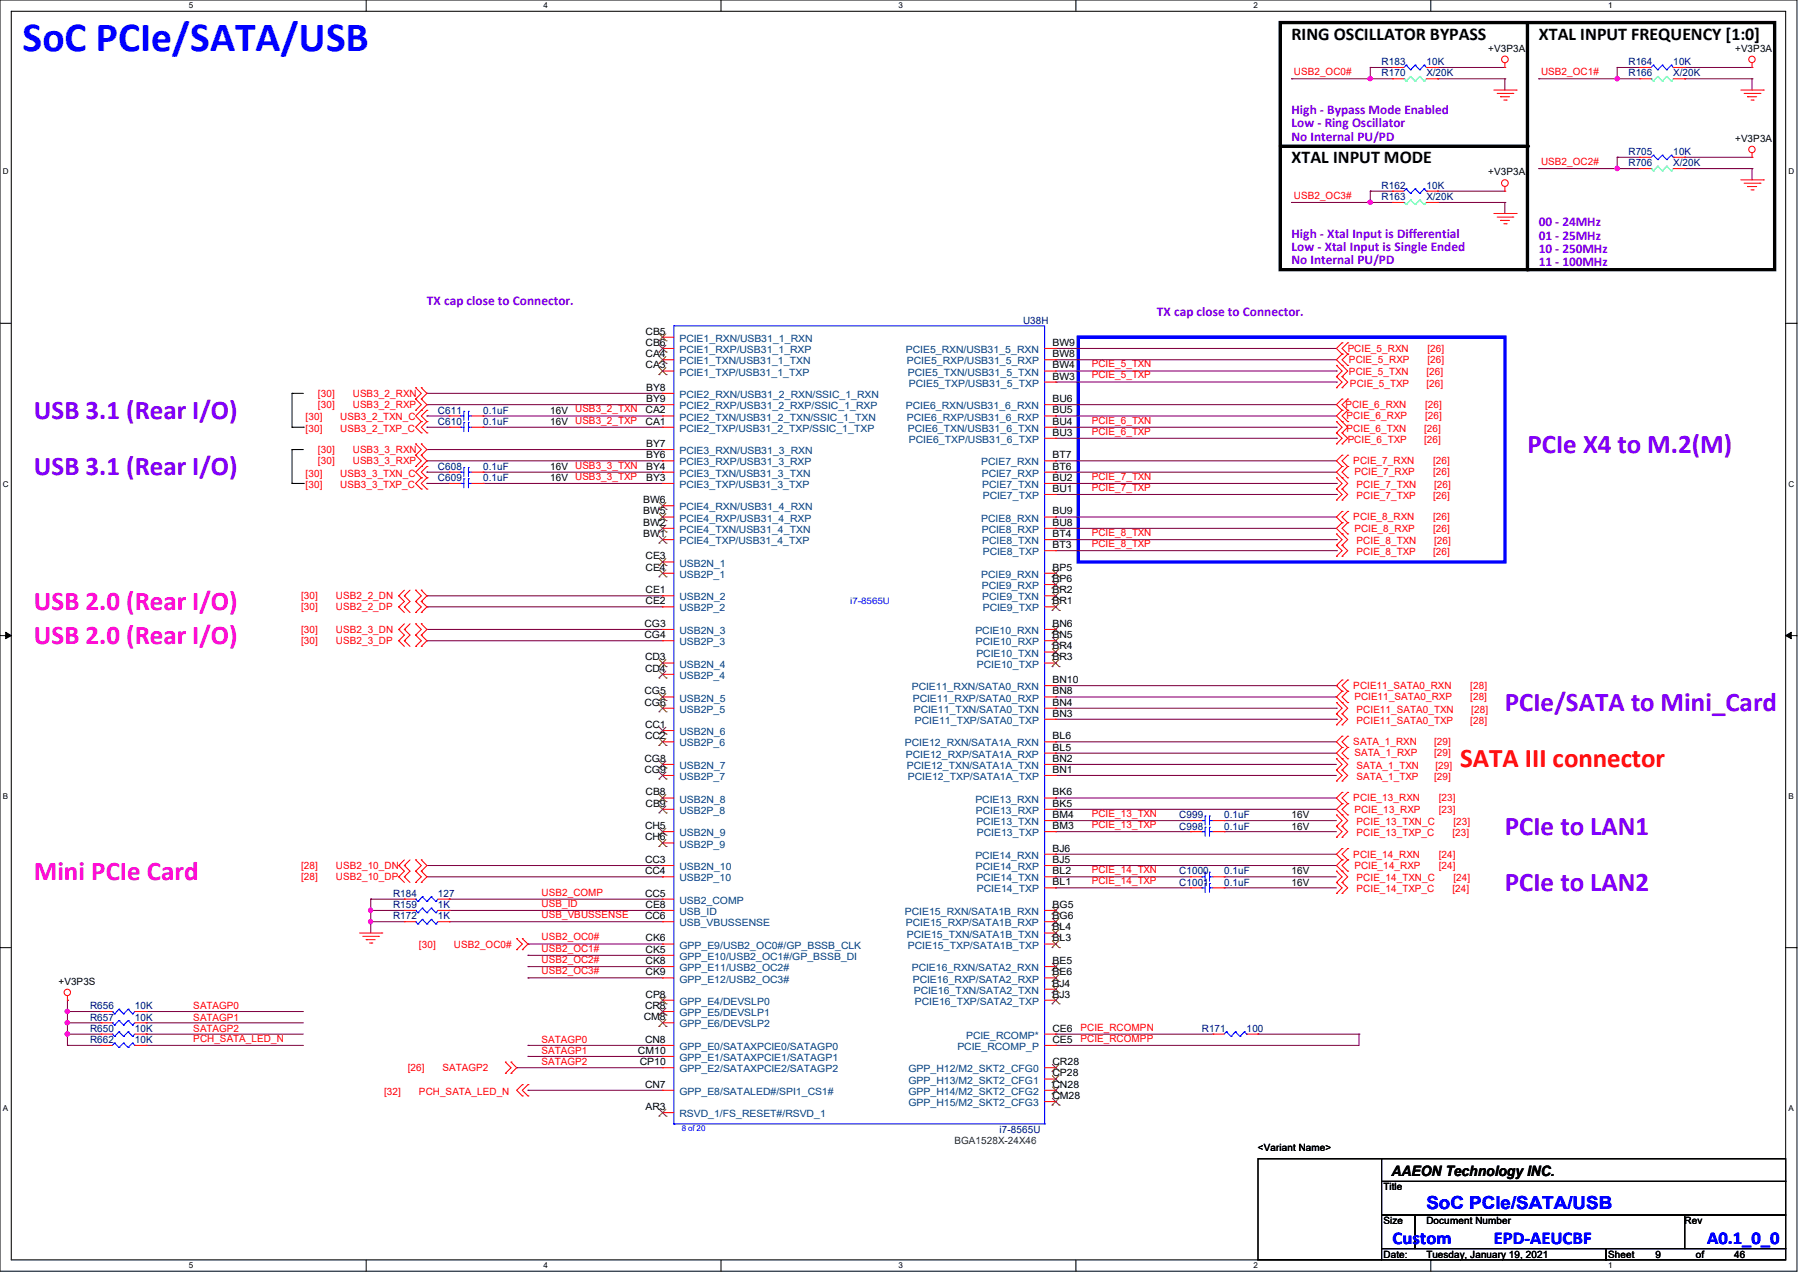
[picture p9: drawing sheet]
<svg xmlns="http://www.w3.org/2000/svg" width="297mm" height="210mm" viewBox="0 0 297 210" stroke-linecap="round" stroke-linejoin="round" font-family="sans-serif">
<defs><g id="words">
<text font-size="6.9" fill="#00f" x="3.7" y="8.4">SoC PCIe/SATA/USB</text>
<g font-size="4.4" fill="#8000ff">
<text x="5.6" y="69.1">USB 3.1 (Rear I/O)</text>
<text x="252.2" y="74.7">PCIe X4 to M.2(M)</text>
<text x="5.6" y="78.4">USB 3.1 (Rear I/O)</text>
<text x="248.5" y="117.3">PCIe/SATA to Mini_Card</text>
<text x="248.5" y="137.8">PCIe to LAN1</text>
<text x="248.5" y="147">PCIe to LAN2</text>
</g>
<g font-size="4.4" fill="#f0f">
<text x="5.6" y="100.7">USB 2.0 (Rear I/O)</text>
<text x="5.6" y="106.2">USB 2.0 (Rear I/O)</text>
<text x="5.6" y="145.2">Mini PCIe Card</text>
</g>
<text font-size="4.4" fill="#f00" x="241" y="126.6">SATA III connector</text>
<g font-size="3">
<text x="213.2" y="6.6">RING OSCILLATOR BYPASS</text>
<text x="254" y="6.6">XTAL INPUT FREQUENCY [1:0]</text>
<text x="213.2" y="27">XTAL INPUT MODE</text>
</g>
<g font-size="3" fill="#00f">
<text x="235.5" y="199.5">SoC PCIe/SATA/USB</text>
<text x="229.9" y="205.1">Custom</text>
<text x="246.6" y="205.1">EPD-AEUCBF</text>
<text x="281.9" y="205.1">A0.1_0_0</text>
</g>
<text font-size="2.4" x="229.7" y="193.9">AAEON Technology INC.</text>
<g font-size="2.2" fill="#8000ff">
<text x="213.2" y="18.8">High - Bypass Mode Enabled</text>
<text x="213.2" y="21">Low - Ring Oscillator</text>
<text x="213.2" y="23.2">No Internal PU/PD</text>
<text x="213.2" y="39.2">High - Xtal Input is Differential</text>
<text x="213.2" y="41.4">Low - Xtal Input is Single Ended</text>
<text x="254" y="37.3">00 - 24MHz</text>
<text x="254" y="39.5">01 - 25MHz</text>
<text x="254" y="41.7">10 - 250MHz</text>
<text x="213.2" y="43.6">No Internal PU/PD</text>
<text x="254" y="43.9">11 - 100MHz</text>
<text x="70.5" y="50.3">TX cap close to Connector.</text>
<text x="191" y="52.2">TX cap close to Connector.</text>
</g>
<g font-size="1.7" fill="#000080">
<text x="228.1" y="10.8">R183</text>
<text x="235.5" y="10.8">10K</text>
<text x="268.9" y="10.8">R164</text>
<text x="276.3" y="10.8">10K</text>
<text x="228.1" y="12.6">R170</text>
<text x="235.5" y="12.6">X/20K</text>
<text x="268.9" y="12.6">R166</text>
<text x="276.3" y="12.6">X/20K</text>
<text x="268.9" y="25.6">R705</text>
<text x="268.9" y="27.4">R706</text>
<text x="276.3" y="25.6">10K</text>
<text x="276.3" y="27.4">X/20K</text>
<text x="228.1" y="33">R163</text>
<text x="228.1" y="31.2">R162</text>
<text x="235.5" y="33">X/20K</text>
<text x="235.5" y="31.2">10K</text>
<text x="168.9" y="53.4">U38H</text>
<text x="72.3" y="68.2">C611</text>
<text x="72.3" y="70.1">C610</text>
<text x="79.8" y="68.2">0.1uF</text>
<text x="79.8" y="70.1">0.1uF</text>
<text x="72.3" y="77.5">C608</text>
<text x="79.8" y="77.5">0.1uF</text>
<text x="72.3" y="79.4">C609</text>
<text x="79.8" y="79.4">0.1uF</text>
<text x="194.7" y="136.9">C998</text>
<text x="194.7" y="135">C999</text>
<text x="202.1" y="136.9">0.1uF</text>
<text x="202.1" y="135">0.1uF</text>
<text x="64.9" y="148">R184</text>
<text x="64.9" y="149.8">R159</text>
<text x="72.3" y="148">127</text>
<text x="72.3" y="149.8">1K</text>
<text x="194.7" y="146.1">C1001</text>
<text x="194.7" y="144.3">C1000</text>
<text x="202.1" y="146.1">0.1uF</text>
<text x="202.1" y="144.3">0.1uF</text>
<text x="64.9" y="151.7">R172</text>
<text x="72.3" y="151.7">1K</text>
<text x="14.9" y="166.5">R656</text>
<text x="22.3" y="166.5">10K</text>
<text x="14.9" y="172.1">R662</text>
<text x="14.9" y="168.4">R657</text>
<text x="14.9" y="170.2">R650</text>
<text x="22.3" y="172.1">10K</text>
<text x="22.3" y="168.4">10K</text>
<text x="22.3" y="170.2">10K</text>
<text x="198.4" y="170.2">R171</text>
<text x="205.8" y="170.2">100</text>
<text x="165" y="186.9">i7-8565U</text>
</g>
<g font-size="1.7">
<text x="245.7" y="8.6">+V3P3A</text>
<text x="286.5" y="8.6">+V3P3A</text>
<text x="286.5" y="23.4">+V3P3A</text>
<text x="245.7" y="28.9">+V3P3A</text>
<text x="106.6" y="57.1">CB6</text>
<text x="106.6" y="55.2">CB5</text>
<text x="106.6" y="58.9">CA4</text>
<text x="173.8" y="58.9">BW8</text>
<text x="173.8" y="57.1">BW9</text>
<text x="106.6" y="60.8">CA3</text>
<text x="106.7" y="64.5">BY8</text>
<text x="173.8" y="62.6">BW3</text>
<text x="173.8" y="60.8">BW4</text>
<text x="90.8" y="68.2">16V</text>
<text x="90.8" y="70.1">16V</text>
<text x="106.6" y="70.1">CA1</text>
<text x="106.6" y="68.2">CA2</text>
<text x="106.7" y="66.3">BY9</text>
<text x="173.8" y="68.2">BU5</text>
<text x="173.8" y="71.9">BU3</text>
<text x="173.8" y="66.3">BU6</text>
<text x="173.8" y="70.1">BU4</text>
<text x="90.8" y="77.5">16V</text>
<text x="106.7" y="73.7">BY7</text>
<text x="106.7" y="77.5">BY4</text>
<text x="106.7" y="75.6">BY6</text>
<text x="173.8" y="75.6">BT7</text>
<text x="173.8" y="77.5">BT6</text>
<text x="90.8" y="79.4">16V</text>
<text x="106.2" y="83">BW6</text>
<text x="106.7" y="79.3">BY3</text>
<text x="173.8" y="79.3">BU2</text>
<text x="173.8" y="81.2">BU1</text>
<text x="106.2" y="84.9">BW5</text>
<text x="106.2" y="88.6">BW1</text>
<text x="106.2" y="86.7">BW2</text>
<text x="173.8" y="84.9">BU9</text>
<text x="173.8" y="86.7">BU8</text>
<text x="173.8" y="88.6">BT4</text>
<text x="106.6" y="92.3">CE3</text>
<text x="106.6" y="94.1">CE4</text>
<text x="173.8" y="94.1">BP5</text>
<text x="173.8" y="90.4">BT3</text>
<text x="106.6" y="97.9">CE1</text>
<text x="106.6" y="99.7">CE2</text>
<text x="173.8" y="97.9">BR2</text>
<text x="173.8" y="96">BP6</text>
<text x="173.8" y="99.7">BR1</text>
<text x="106.4" y="103.4">CG3</text>
<text x="106.4" y="105.3">CG4</text>
<text x="173.8" y="103.4">BN6</text>
<text x="173.8" y="107.1">BR4</text>
<text x="173.8" y="105.3">BN5</text>
<text x="106.5" y="109">CD3</text>
<text x="106.5" y="110.8">CD4</text>
<text x="173.8" y="109">BR3</text>
<text x="173.8" y="112.7">BN10</text>
<text x="106.4" y="114.6">CG5</text>
<text x="106.4" y="116.4">CG6</text>
<text x="173.8" y="114.6">BN8</text>
<text x="173.8" y="116.4">BN4</text>
<text x="173.8" y="118.2">BN3</text>
<text x="106.4" y="125.7">CG8</text>
<text x="106.5" y="120.1">CC1</text>
<text x="106.5" y="122">CC2</text>
<text x="173.8" y="122">BL6</text>
<text x="173.8" y="125.7">BN2</text>
<text x="173.8" y="123.8">BL5</text>
<text x="106.4" y="127.5">CG9</text>
<text x="106.6" y="131.2">CB8</text>
<text x="173.8" y="131.2">BK6</text>
<text x="173.8" y="127.5">BN1</text>
<text x="106.5" y="136.8">CH5</text>
<text x="106.6" y="133.1">CB9</text>
<text x="173.8" y="135">BM4</text>
<text x="173.8" y="133.1">BK5</text>
<text x="173.8" y="136.8">BM3</text>
<text x="213.2" y="136.9">16V</text>
<text x="213.2" y="135">16V</text>
<text x="106.5" y="142.4">CC3</text>
<text x="106.5" y="138.6">CH6</text>
<text x="173.8" y="140.5">BJ6</text>
<text x="173.8" y="142.4">BJ5</text>
<text x="106.5" y="147.9">CC5</text>
<text x="106.5" y="144.2">CC4</text>
<text x="106.6" y="149.8">CE8</text>
<text x="173.8" y="144.2">BL2</text>
<text x="173.8" y="149.8">BG5</text>
<text x="173.8" y="146">BL1</text>
<text x="213.2" y="146.1">16V</text>
<text x="213.2" y="144.3">16V</text>
<text x="106.5" y="151.6">CC6</text>
<text x="106.6" y="155.3">CK6</text>
<text x="173.8" y="151.6">BG6</text>
<text x="173.8" y="155.3">BL3</text>
<text x="173.8" y="153.5">BL4</text>
<text x="106.6" y="157.2">CK5</text>
<text x="106.6" y="160.9">CK9</text>
<text x="106.6" y="159">CK8</text>
<text x="173.8" y="159">BE5</text>
<text x="173.8" y="160.9">BE6</text>
<text x="9.7" y="162.4">+V3P3S</text>
<text x="106.5" y="166.5">CR8</text>
<text x="106.6" y="164.6">CP8</text>
<text x="173.8" y="164.6">BJ3</text>
<text x="173.8" y="162.8">BJ4</text>
<text x="105.3" y="173.9">CM10</text>
<text x="106.3" y="168.3">CM8</text>
<text x="106.5" y="172">CN8</text>
<text x="173.8" y="170.2">CE6</text>
<text x="173.8" y="172">CE5</text>
<text x="105.6" y="175.7">CP10</text>
<text x="106.5" y="179.5">CN7</text>
<text x="173.8" y="177.6">CP28</text>
<text x="173.8" y="179.5">CN28</text>
<text x="173.8" y="175.7">CR28</text>
<text x="106.6" y="183.1">AR3</text>
<text x="173.8" y="181.3">CM28</text>
<text x="207.7" y="189.9">&lt;Variant Name&gt;</text>
<text x="228.4" y="196.4">Title</text>
<text x="228.4" y="201.9">Size</text>
<text x="235.5" y="201.9">Document Number</text>
<text x="278.1" y="201.9">Rev</text>
<text x="228.4" y="207.5">Date:</text>
<text x="235.5" y="207.5">Tuesday, January 19, 2021</text>
<text x="265.5" y="207.5">Sheet</text>
<text x="273.3" y="207.5">9</text>
<text x="280" y="207.5">of</text>
<text x="286.3" y="207.5">46</text>
</g>
<g font-size="1.7" fill="#f00">
<text x="213.6" y="12.4">USB2_OC0#</text>
<text x="254.4" y="12.4">USB2_OC1#</text>
<text x="254.4" y="27.2">USB2_OC2#</text>
<text x="213.6" y="32.8">USB2_OC3#</text>
<text x="222.5" y="58">PCIE_5_RXN</text>
<text x="222.7" y="59.9">PCIE_5_RXP</text>
<text x="235.7" y="58">[26]</text>
<text x="235.7" y="59.9">[26]</text>
<text x="52.5" y="65.4">[30]</text>
<text x="58.3" y="65.4">USB3_2_RXN</text>
<text x="180.3" y="60.6">PCIE_5_TXN</text>
<text x="180.3" y="62.4">PCIE_5_TXP</text>
<text x="222.7" y="61.9">PCIE_5_TXN</text>
<text x="222.9" y="63.8">PCIE_5_TXP</text>
<text x="235.5" y="61.9">[26]</text>
<text x="235.5" y="63.8">[26]</text>
<text x="50.5" y="71.2">[30]</text>
<text x="50.5" y="69.3">[30]</text>
<text x="52.5" y="67.3">[30]</text>
<text x="56.2" y="71.2">USB3_2_TXP_C</text>
<text x="56.2" y="69.3">USB3_2_TXN_C</text>
<text x="58.3" y="67.3">USB3_2_RXP</text>
<text x="95" y="68">USB3_2_TXN</text>
<text x="95" y="69.9">USB3_2_TXP</text>
<text x="180.3" y="69.9">PCIE_6_TXN</text>
<text x="180.3" y="71.7">PCIE_6_TXP</text>
<text x="222.1" y="67.3">PCIE_6_RXN</text>
<text x="222.3" y="71.2">PCIE_6_TXN</text>
<text x="222.3" y="69.2">PCIE_6_RXP</text>
<text x="235.1" y="71.2">[26]</text>
<text x="235.3" y="67.3">[26]</text>
<text x="235.3" y="69.2">[26]</text>
<text x="52.5" y="74.7">[30]</text>
<text x="52.5" y="76.6">[30]</text>
<text x="58.3" y="74.7">USB3_3_RXN</text>
<text x="58.3" y="76.6">USB3_3_RXP</text>
<text x="95" y="77.3">USB3_3_TXN</text>
<text x="222.5" y="73.1">PCIE_6_TXP</text>
<text x="223.4" y="76.6">PCIE_7_RXN</text>
<text x="235.1" y="73.1">[26]</text>
<text x="236.6" y="76.6">[26]</text>
<text x="50.5" y="78.6">[30]</text>
<text x="50.5" y="80.5">[30]</text>
<text x="56.2" y="78.6">USB3_3_TXN_C</text>
<text x="56.2" y="80.5">USB3_3_TXP_C</text>
<text x="95" y="79.2">USB3_3_TXP</text>
<text x="180.3" y="79.2">PCIE_7_TXN</text>
<text x="180.3" y="81">PCIE_7_TXP</text>
<text x="223.6" y="78.4">PCIE_7_RXP</text>
<text x="224" y="82.3">PCIE_7_TXP</text>
<text x="224" y="80.5">PCIE_7_TXN</text>
<text x="236.6" y="78.4">[26]</text>
<text x="236.6" y="82.3">[26]</text>
<text x="236.8" y="80.5">[26]</text>
<text x="180.3" y="88.4">PCIE_8_TXN</text>
<text x="223.4" y="85.9">PCIE_8_RXN</text>
<text x="223.6" y="87.7">PCIE_8_RXP</text>
<text x="224" y="89.7">PCIE_8_TXN</text>
<text x="236.6" y="87.7">[26]</text>
<text x="236.6" y="85.9">[26]</text>
<text x="236.8" y="89.7">[26]</text>
<text x="180.3" y="90.3">PCIE_8_TXP</text>
<text x="224" y="91.6">PCIE_8_TXP</text>
<text x="236.6" y="91.6">[26]</text>
<text x="49.7" y="98.8">[30]</text>
<text x="49.7" y="100.7">[30]</text>
<text x="55.5" y="98.8">USB2_2_DN</text>
<text x="55.5" y="100.7">USB2_2_DP</text>
<text x="49.7" y="104.4">[30]</text>
<text x="49.7" y="106.3">[30]</text>
<text x="55.5" y="104.4">USB2_3_DN</text>
<text x="55.5" y="106.3">USB2_3_DP</text>
<text x="223.4" y="113.7">PCIE11_SATA0_RXN</text>
<text x="242.7" y="113.7">[28]</text>
<text x="223.6" y="115.5">PCIE11_SATA0_RXP</text>
<text x="224" y="119.4">PCIE11_SATA0_TXP</text>
<text x="224" y="117.6">PCIE11_SATA0_TXN</text>
<text x="242.7" y="119.4">[28]</text>
<text x="242.7" y="115.5">[28]</text>
<text x="242.9" y="117.6">[28]</text>
<text x="223.4" y="122.9">SATA_1_RXN</text>
<text x="223.6" y="124.8">SATA_1_RXP</text>
<text x="236.8" y="122.9">[29]</text>
<text x="236.8" y="124.8">[29]</text>
<text x="224" y="126.8">SATA_1_TXN</text>
<text x="224" y="128.7">SATA_1_TXP</text>
<text x="236.8" y="128.7">[29]</text>
<text x="237" y="126.8">[29]</text>
<text x="180.3" y="134.8">PCIE_13_TXN</text>
<text x="180.3" y="136.6">PCIE_13_TXP</text>
<text x="223.4" y="132.2">PCIE_13_RXN</text>
<text x="223.6" y="134.1">PCIE_13_RXP</text>
<text x="224" y="138">PCIE_13_TXP_C</text>
<text x="224" y="136.1">PCIE_13_TXN_C</text>
<text x="237.5" y="134.1">[23]</text>
<text x="237.5" y="132.2">[23]</text>
<text x="239.8" y="138">[23]</text>
<text x="239.9" y="136.1">[23]</text>
<text x="49.7" y="143.3">[28]</text>
<text x="55.5" y="143.3">USB2_10_DN</text>
<text x="223.4" y="141.5">PCIE_14_RXN</text>
<text x="223.6" y="143.3">PCIE_14_RXP</text>
<text x="237.5" y="143.3">[24]</text>
<text x="237.5" y="141.5">[24]</text>
<text x="49.7" y="145.2">[28]</text>
<text x="55.5" y="145.2">USB2_10_DP</text>
<text x="89.4" y="147.7">USB2_COMP</text>
<text x="89.4" y="149.6">USB_ID</text>
<text x="180.3" y="144.1">PCIE_14_TXN</text>
<text x="180.3" y="145.9">PCIE_14_TXP</text>
<text x="224" y="145.4">PCIE_14_TXN_C</text>
<text x="224" y="147.2">PCIE_14_TXP_C</text>
<text x="239.8" y="147.2">[24]</text>
<text x="239.9" y="145.4">[24]</text>
<text x="89.4" y="151.5">USB_VBUSSENSE</text>
<text x="89.4" y="155.2">USB2_OC0#</text>
<text x="69.2" y="156.3">[30]</text>
<text x="74.9" y="156.3">USB2_OC0#</text>
<text x="89.4" y="158.9">USB2_OC2#</text>
<text x="89.4" y="160.7">USB2_OC3#</text>
<text x="89.4" y="157">USB2_OC1#</text>
<text x="31.9" y="166.5">SATAGP0</text>
<text x="31.9" y="168.4">SATAGP1</text>
<text x="31.9" y="170.2">SATAGP2</text>
<text x="31.9" y="171.9">PCH_SATA_LED_N</text>
<text x="89.4" y="173.9">SATAGP1</text>
<text x="89.4" y="172.1">SATAGP0</text>
<text x="178.4" y="170">PCIE_RCOMPN</text>
<text x="178.4" y="171.9">PCIE_RCOMPP</text>
<text x="67.3" y="176.7">[26]</text>
<text x="73.1" y="176.7">SATAGP2</text>
<text x="89.4" y="175.8">SATAGP2</text>
<text x="63.4" y="180.6">[32]</text>
<text x="69.2" y="180.6">PCH_SATA_LED_N</text>
</g>
<g font-size="1.7" fill="#004080">
<text x="112.2" y="58.3">PCIE1_RXP/USB31_1_RXP</text>
<text x="112.2" y="56.4">PCIE1_RXN/USB31_1_RXN</text>
<text x="149.6" y="58.3">PCIE5_RXN/USB31_5_RXN</text>
<text x="112.2" y="65.7">PCIE2_RXN/USB31_2_RXN/SSIC_1_RXN</text>
<text x="112.2" y="62">PCIE1_TXP/USB31_1_TXP</text>
<text x="112.2" y="60.1">PCIE1_TXN/USB31_1_TXN</text>
<text x="149.7" y="60.1">PCIE5_RXP/USB31_5_RXP</text>
<text x="149.9" y="62">PCIE5_TXN/USB31_5_TXN</text>
<text x="150.1" y="63.8">PCIE5_TXP/USB31_5_TXP</text>
<text x="112.2" y="71.2">PCIE2_TXP/USB31_2_TXP/SSIC_1_TXP</text>
<text x="112.2" y="67.5">PCIE2_RXP/USB31_2_RXP/SSIC_1_RXP</text>
<text x="112.2" y="69.4">PCIE2_TXN/USB31_2_TXN/SSIC_1_TXN</text>
<text x="149.6" y="67.5">PCIE6_RXN/USB31_6_RXN</text>
<text x="149.7" y="69.4">PCIE6_RXP/USB31_6_RXP</text>
<text x="149.9" y="71.2">PCIE6_TXN/USB31_6_TXN</text>
<text x="112.2" y="74.9">PCIE3_RXN/USB31_3_RXN</text>
<text x="112.2" y="76.8">PCIE3_RXP/USB31_3_RXP</text>
<text x="150.1" y="73.1">PCIE6_TXP/USB31_6_TXP</text>
<text x="162" y="76.8">PCIE7_RXN</text>
<text x="112.2" y="78.7">PCIE3_TXN/USB31_3_TXN</text>
<text x="112.2" y="80.5">PCIE3_TXP/USB31_3_TXP</text>
<text x="162.1" y="78.7">PCIE7_RXP</text>
<text x="162.2" y="80.5">PCIE7_TXN</text>
<text x="162.3" y="82.3">PCIE7_TXP</text>
<text x="112.2" y="86.1">PCIE4_RXP/USB31_4_RXP</text>
<text x="112.2" y="89.8">PCIE4_TXP/USB31_4_TXP</text>
<text x="112.2" y="84.2">PCIE4_RXN/USB31_4_RXN</text>
<text x="112.2" y="87.9">PCIE4_TXN/USB31_4_TXN</text>
<text x="162" y="86.1">PCIE8_RXN</text>
<text x="162.1" y="87.9">PCIE8_RXP</text>
<text x="162.2" y="89.8">PCIE8_TXN</text>
<text x="112.2" y="93.5">USB2N_1</text>
<text x="112.2" y="95.3">USB2P_1</text>
<text x="162" y="95.3">PCIE9_RXN</text>
<text x="162.3" y="91.6">PCIE8_TXP</text>
<text x="112.2" y="99.1">USB2N_2</text>
<text x="112.2" y="100.9">USB2P_2</text>
<text x="162.1" y="97.2">PCIE9_RXP</text>
<text x="162.2" y="99.1">PCIE9_TXN</text>
<text x="162.3" y="100.9">PCIE9_TXP</text>
<text x="112.2" y="104.6">USB2N_3</text>
<text x="112.2" y="106.5">USB2P_3</text>
<text x="161" y="104.6">PCIE10_RXN</text>
<text x="161.1" y="106.5">PCIE10_RXP</text>
<text x="112.2" y="110.2">USB2N_4</text>
<text x="112.2" y="112">USB2P_4</text>
<text x="150.5" y="113.9">PCIE11_RXN/SATA0_RXN</text>
<text x="161.2" y="108.3">PCIE10_TXN</text>
<text x="161.3" y="110.2">PCIE10_TXP</text>
<text x="112.2" y="115.7">USB2N_5</text>
<text x="112.2" y="117.6">USB2P_5</text>
<text x="150.7" y="115.7">PCIE11_RXP/SATA0_RXP</text>
<text x="150.9" y="117.6">PCIE11_TXN/SATA0_TXN</text>
<text x="151" y="119.4">PCIE11_TXP/SATA0_TXP</text>
<text x="112.2" y="121.3">USB2N_6</text>
<text x="112.2" y="123.1">USB2P_6</text>
<text x="149.4" y="123.1">PCIE12_RXN/SATA1A_RXN</text>
<text x="149.6" y="125">PCIE12_RXP/SATA1A_RXP</text>
<text x="112.2" y="126.9">USB2N_7</text>
<text x="112.2" y="128.7">USB2P_7</text>
<text x="149.7" y="126.9">PCIE12_TXN/SATA1A_TXN</text>
<text x="149.9" y="128.7">PCIE12_TXP/SATA1A_TXP</text>
<text x="112.2" y="132.4">USB2N_8</text>
<text x="112.2" y="138">USB2N_9</text>
<text x="112.2" y="134.3">USB2P_8</text>
<text x="161" y="132.4">PCIE13_RXN</text>
<text x="161.1" y="134.3">PCIE13_RXP</text>
<text x="161.2" y="136.1">PCIE13_TXN</text>
<text x="161.3" y="138">PCIE13_TXP</text>
<text x="112.2" y="143.6">USB2N_10</text>
<text x="112.2" y="139.8">USB2P_9</text>
<text x="161" y="141.7">PCIE14_RXN</text>
<text x="161.1" y="143.6">PCIE14_RXP</text>
<text x="112.2" y="149.1">USB2_COMP</text>
<text x="112.2" y="145.4">USB2P_10</text>
<text x="161.2" y="145.4">PCIE14_TXN</text>
<text x="161.3" y="147.2">PCIE14_TXP</text>
<text x="112.2" y="151">USB_ID</text>
<text x="112.2" y="152.8">USB_VBUSSENSE</text>
<text x="149.4" y="151">PCIE15_RXN/SATA1B_RXN</text>
<text x="149.6" y="152.8">PCIE15_RXP/SATA1B_RXP</text>
<text x="149.7" y="154.7">PCIE15_TXN/SATA1B_TXN</text>
<text x="112.2" y="156.5">GPP_E9/USB2_OC0#/GP_BSSB_CLK</text>
<text x="112.2" y="158.4">GPP_E10/USB2_OC1#/GP_BSSB_DI</text>
<text x="112.2" y="160.2">GPP_E11/USB2_OC2#</text>
<text x="149.9" y="156.5">PCIE15_TXP/SATA1B_TXP</text>
<text x="150.5" y="160.2">PCIE16_RXN/SATA2_RXN</text>
<text x="112.2" y="167.6">GPP_E5/DEVSLP1</text>
<text x="112.2" y="162.1">GPP_E12/USB2_OC3#</text>
<text x="112.2" y="165.8">GPP_E4/DEVSLP0</text>
<text x="150.7" y="162.1">PCIE16_RXP/SATA2_RXP</text>
<text x="150.9" y="164">PCIE16_TXN/SATA2_TXN</text>
<text x="151" y="165.8">PCIE16_TXP/SATA2_TXP</text>
<text x="112.2" y="173.2">GPP_E0/SATAXPCIE0/SATAGP0</text>
<text x="112.2" y="169.5">GPP_E6/DEVSLP2</text>
<text x="158.1" y="173.2">PCIE_RCOMP_P</text>
<text x="159.5" y="171.4">PCIE_RCOMP*</text>
<text x="112.2" y="176.9">GPP_E2/SATAXPCIE2/SATAGP2</text>
<text x="112.2" y="175">GPP_E1/SATAXPCIE1/SATAGP1</text>
<text x="150" y="178.8">GPP_H13/M2_SKT2_CFG1</text>
<text x="150" y="176.9">GPP_H12/M2_SKT2_CFG0</text>
<text x="112.2" y="184.3">RSVD_1/FS_RESET#/RSVD_1</text>
<text x="112.2" y="180.6">GPP_E8/SATALED#/SPI1_CS1#</text>
<text x="150" y="180.6">GPP_H14/M2_SKT2_CFG2</text>
<text x="150" y="182.5">GPP_H15/M2_SKT2_CFG3</text>
</g>
<text font-size="1.7" fill="#008000" x="157.6" y="188.8">BGA1528X-24X46</text>
<text font-size="1.5" fill="#00f" x="140.4" y="99.7">i7-8565U</text>
<g font-size="1.3">
<text x="31.2" y="1.4">5</text>
<text x="89.7" y="1.4">4</text>
<text x="148.3" y="1.4">3</text>
<text x="206.9" y="1.4">2</text>
<text x="265.5" y="1.4">1</text>
<text x=".5" y="28.8">D</text>
<text x="295.3" y="28.8">D</text>
<text x=".5" y="80.3">C</text>
<text x="295.3" y="80.3">C</text>
<text x=".5" y="131.8">B</text>
<text x="295.3" y="131.8">B</text>
<text x=".5" y="183.3">A</text>
<text x="295.3" y="183.3">A</text>
<text x="31.2" y="209.3">5</text>
<text x="89.7" y="209.3">4</text>
<text x="148.3" y="209.3">3</text>
<text x="206.9" y="209.3">2</text>
<text x="265.5" y="209.3">1</text>
</g>
<text font-size="1.3" fill="#00f" x="112.6" y="186.6">8 of 20</text>
</g></defs>
<path d="M0 0h296.7v209.7h-296.7zM1.9 1.9h292.9v206h-292.9z" fill="none" stroke="#000" stroke-width=".17"/>
<g fill="#fff">
<path d="M31.2 .2h.7v1.5h-.7z"/>
<path d="M31.2 208.1h.7v1.4h-.7z"/>
</g>
<path d="M60.5 0v1.9M60.5 207.9v1.8" fill="none" stroke="#000" stroke-width=".17"/>
<g fill="#fff">
<path d="M89.7 .2h.8v1.5h-.8z"/>
<path d="M89.7 208.1h.8v1.4h-.8z"/>
</g>
<path d="M119 0v1.9M119 207.9v1.8" fill="none" stroke="#000" stroke-width=".17"/>
<g fill="#fff">
<path d="M148.3 .2h.8v1.5h-.8z"/>
<path d="M148.3 208.1h.8v1.4h-.8z"/>
</g>
<path d="M177.6 0v1.9M177.6 207.9v1.8" fill="none" stroke="#000" stroke-width=".17"/>
<g fill="#fff">
<path d="M206.9 .2h.7v1.5h-.7z"/>
<path d="M206.9 208.1h.7v1.4h-.7z"/>
</g>
<path d="M236.2 0v1.9M236.2 207.9v1.8" fill="none" stroke="#000" stroke-width=".17"/>
<g fill="#fff">
<path d="M265.5 .2h.7v1.5h-.7z"/>
<path d="M265.5 208.1h.7v1.4h-.7z"/>
<path d="M.5 27.6h.9v1.5h-.9z"/>
<path d="M295.3 27.6h.9v1.5h-.9z"/>
<path d="M.5 79.1h.9v1.5h-.9z"/>
<path d="M295.3 79.1h.9v1.5h-.9z"/>
</g>
<path d="M0 53.3h1.9M294.8 53.3h1.9" fill="none" stroke="#000" stroke-width=".17"/>
<g fill="#fff">
<path d="M.5 130.6h.8v1.5h-.8z"/>
<path d="M295.3 130.6h.8v1.5h-.8z"/>
</g>
<path d="M0 104.9h1.9M294.8 104.9h1.9" fill="none" stroke="#000" stroke-width=".17"/>
<path d="M.9 104.3l1 .6-1 .5zM294.8 104.9l.9-.6v1.1z" fill="#000" stroke="#000" stroke-width=".17"/>
<g fill="#fff">
<path d="M.5 182.1h.8v1.5h-.8z"/>
<path d="M295.3 182.1h.8v1.5h-.8z"/>
</g>
<g fill="none" stroke="#000" stroke-width=".17">
<path d="M48.2 64.9h.1M48.2 70.5h.1M48.2 74.2h.1M48.2 79.8h.1M48.2 64.9h1.9M48.2 64.9v5.6M48.2 74.2v5.6M48.2 70.5h1.9M48.2 74.2h1.9M48.2 79.8h1.9M50.1 70.5h.1M50.1 79.8h.1"/>
<path d="M0 156.3h1.9M294.8 156.3h1.9M207.7 191.2h20.4v16.7h-20.4zM228.1 191.2h66.7v3.7h-66.7zM228.1 194.9h66.7v5.5h-66.7zM228.1 200.4h5.5v5.6h-5.5zM228.1 206h37.1v1.9h-37.1zM233.6 200.4h44.5v5.6h-44.5zM265.2 206h29.6v1.9h-29.6zM278.1 200.4h16.7v5.6h-16.7z"/>
</g>
<path d="M211.4 3.7h81.6v40.8h-81.6zM252.2 3.7v40.8M211.4 24.1h40.8" fill="none" stroke="#000" stroke-width=".55"/>
<g fill="#000">
<circle cx="252.2" cy="24.1" r=".28"/>
<circle cx="252.2" cy="44.5" r=".28"/>
</g>
<path d="M178 55.6h70.5v37.1h-70.5z" fill="none" stroke="#00f" stroke-width=".55"/>
<g fill="none" stroke="#800040" stroke-width=".17">
<path d="M213.2 13h.1M213.2 13h16.7M226.2 11.1h.1M226.2 13h.1M226.2 11.1h3.7M226.2 11.1v1.9M237.4 13h.1M237.4 11.1h.1M237.4 13h11.1M237.4 11.1h11.1M248.5 13h.1M248.5 13v1.9"/>
<path d="M254 13h.1M254 13h16.7M267 13h.1M267 11.1h.1M267 11.1h3.7M267 11.1v1.9M278.1 13h.1M278.1 11.1h.1M278.1 13h11.2M278.1 11.1h11.2M289.3 13h.1M289.3 13v1.9"/>
<path d="M213.2 33.4h.1M213.2 33.4h16.7M226.2 33.4h.1M226.2 31.5h.1M226.2 31.5v1.9M226.2 31.5h3.7M237.4 33.4h.1M237.4 31.5h.1M237.4 33.4h11.1M237.4 31.5h11.1M248.5 33.4h.1M248.5 33.4v1.8"/>
<path d="M254 27.8h.1M254 27.8h16.7M267 26h.1M267 27.8h.1M267 26v1.8M267 26h3.7M278.1 27.8h.1M278.1 26h.1M278.1 26h11.2M278.1 27.8h11.2M289.3 27.8h.1M289.3 27.8v1.9"/>
<path d="M174.3 57.5h.1M174.3 59.4h.1M174.3 57.5h46.3M174.3 59.4h46.3M70.5 68.6h.1M70.5 70.5h.1M70.5 64.9h.1M70.5 66.8h.1M70.5 77.9h.1M70.5 79.8h.1M70.5 76h.1M70.5 74.2h.1"/>
<path d="M70.5 68.6h3.7M70.5 70.5h3.7M70.5 64.9h38.9M70.5 66.8h38.9M70.5 77.9h3.7M70.5 79.8h3.7M70.5 76h38.9M70.5 74.2h38.9M79.8 68.6h.1M79.8 70.5h.1M79.8 77.9h.1M79.8 79.8h.1"/>
<path d="M79.8 68.6h29.6M79.8 70.5h29.6M79.8 77.9h29.6M79.8 79.8h29.6M174.3 76h.1M174.3 77.9h.1M174.3 68.6h.1M174.3 66.8h.1M174.3 68.6h46.3M174.3 70.5h46.3M174.3 66.8h46.3M174.3 77.9h46.3"/>
<path d="M174.3 79.8h46.3M174.3 76h46.3M174.3 72.3h46.3M174.3 61.2h46.3M174.3 63h46.3M220.6 79.8h.1M220.6 70.5h.1M220.6 72.3h.1M220.6 61.2h.1M220.6 63h.1M70.5 98.3h.1M70.5 98.3h38.9"/>
<path d="M174.3 85.3h.1M174.3 87.2h.1M174.3 81.6h46.3M174.3 85.3h46.3M174.3 87.2h46.3M174.3 89h46.3M174.3 90.8h46.3M220.6 81.6h.1M220.6 89h.1M220.6 90.8h.1M70.5 100.1h.1M70.5 103.8h.1"/>
<path d="M70.5 105.7h.1M70.5 100.1h38.9M70.5 103.8h38.9M70.5 105.7h38.9M174.3 113.1h46.3M174.3 115h46.3M174.3 116.8h46.3M174.3 118.7h46.3M220.6 113.1h.1M220.6 115h.1M220.6 116.8h.1M220.6 118.7h.1"/>
<path d="M174.3 122.4h.1M174.3 124.2h.1M174.3 126.1h.1M174.3 127.9h.1M174.3 131.7h.1M174.3 133.5h.1M174.3 135.4h.1M174.3 137.2h.1M174.3 122.4h46.3M174.3 124.2h46.3M174.3 126.1h46.3M174.3 127.9h46.3"/>
<path d="M174.3 131.7h46.3M174.3 133.5h46.3M174.3 135.4h22.3M174.3 137.2h22.3M202.1 135.4h.1M202.1 137.2h.1M202.1 135.4h18.5M202.1 137.2h18.5M61.2 148.3h.1M61.2 152.1h.1M61.2 150.2h.1M61.2 148.3h5.6"/>
<path d="M61.2 148.3v5.6M61.2 152.1h5.6M61.2 150.2h5.6M70.5 142.8h38.9M70.5 144.7h38.9M74.2 148.3h.1M74.2 150.2h.1M74.2 152.1h.1M74.2 148.3h35.2M74.2 152.1h35.2M74.2 150.2h35.2M87.2 155.7h.1"/>
<path d="M87.2 159.5h.1M87.2 157.6h.1M87.2 155.7h22.2M87.2 159.5h22.2M87.2 157.6h22.2M109.4 142.8h.1M109.4 144.7h.1M174.3 140.9h.1M174.3 142.8h.1M174.3 144.7h.1M174.3 146.5h.1M174.3 142.8h46.3"/>
<path d="M174.3 144.7h22.3M174.3 140.9h46.3M174.3 146.5h22.3M202.1 144.7h.1M202.1 146.5h.1M202.1 144.7h18.5M202.1 146.5h18.5M11.1 166.9h.1M11.1 168.7h.1M11.1 170.6h.1M11.1 165h.1M11.1 172.5h.1"/>
<path d="M11.1 172.5h5.6M11.1 170.6h5.6M11.1 166.9h5.6M11.1 168.7h5.6M11.1 165v7.5M24.1 168.7h.1M24.1 170.6h.1M24.1 166.9h.1M24.1 172.5h.1M24.1 172.5h26M24.1 170.6h26M24.1 166.9h26"/>
<path d="M24.1 168.7h26M85.3 176.1h.1M85.3 176.1h24.1M87.2 161.3h.1M87.2 174.3h.1M87.2 172.5h.1M87.2 179.9h.1M87.2 161.3h22.2M87.2 174.3h22.2M87.2 172.5h22.2M87.2 179.9h22.2M174.3 170.6h.1"/>
<path d="M174.3 172.5h.1M174.3 170.6h26M207.7 170.6h.1M207.7 170.6h16.7M224.4 170.6h.1M224.4 170.6v1.9h-50.1"/>
</g>
<g fill="#f0f" stroke="#f0f" stroke-width=".17">
<circle cx="61.2" cy="152" r=".35"/>
<circle cx="61.2" cy="150.2" r=".35"/>
<circle cx="226.2" cy="13" r=".35"/>
<circle cx="267" cy="13" r=".35"/>
<circle cx="267" cy="27.8" r=".35"/>
<circle cx="226.2" cy="33.4" r=".35"/>
<circle cx="11.1" cy="166.9" r=".35"/>
<circle cx="11.1" cy="168.7" r=".35"/>
<circle cx="11.1" cy="170.6" r=".35"/>
</g>
<g fill="none" stroke="#f00" stroke-width=".17">
<path d="M229.9 11.1h.1M229.9 13h.1M229.9 11.1h1.9M229.9 13h1.9M235.5 11.1h1.9M235.5 13h1.9M237.4 11.1h.1M237.4 13h.1M246.6 14.9h3.7M247.2 15.4h2.6M247.7 16h.1M247.7 16h1.5"/>
<path d="M248.3 16.5h.4M248.5 11.1h.1M248.5 10.4v.7M248.7 16.5h.1M249.8 15.4h.1M250.3 14.9h.1M270.7 11.1h.1M270.7 13h.1M270.7 11.1h1.9M270.7 13h1.9M276.3 11.1h1.8M276.3 13h1.8"/>
<path d="M278.1 11.1h.1M278.1 13h.1M287.4 14.9h3.7M288 15.4h2.6M288.5 16h.1M288.5 16h1.5M289.1 16.5h.3M289.3 11.1h.1M289.3 10.4v.7M289.4 16.5h.1M290.6 15.4h.1M291.1 14.9h.1"/>
<path d="M229.9 33.4h.1M229.9 31.5h.1M229.9 33.4h1.9M229.9 31.5h1.9M235.5 33.4h1.9M235.5 31.5h1.9M237.4 33.4h.1M237.4 31.5h.1M246.6 35.2h3.7M247.2 35.8h2.6M247.7 36.4h.1M247.7 36.4h1.5"/>
<path d="M248.3 36.9h.4M248.5 31.5h.1M248.5 30.8v.7M248.7 36.9h.1M249.8 35.8h.1M250.3 35.2h.1M270.7 26h.1M270.7 27.8h.1M270.7 26h1.9M270.7 27.8h1.9M276.3 26h1.8M276.3 27.8h1.8"/>
<path d="M278.1 26h.1M278.1 27.8h.1M287.4 29.7h3.7M288 30.2h2.6M288.5 30.8h.1M288.5 30.8h1.5M289.1 31.3h.3M289.3 26h.1M289.3 25.2v.8M289.4 31.3h.1M290.6 30.2h.1M291.1 29.7h.1"/>
<path d="M109.4 57.5h.1M109.4 55.6h.1M109.4 59.4h.1M109.4 59.4h1.9M109.4 57.5h1.9M109.4 55.6h1.9M172.5 59.4h1.8M172.5 57.5h1.8M174.3 59.4h.1M174.3 57.5h.1M221.6 56.6h.1M221.6 58.4h.1"/>
<path d="M221.6 58.4l-1 1 1.9 1.8-.9 .9M221.6 56.6l-1 .9 1 .9M222.5 58.4h.1M222.5 56.6h.1M222.5 56.6l-.9 .9 .9 .9M222.5 58.4l-.9 1 .9 .9M68.6 65.8h.1M68.6 64h.1M68.6 67.7h.1M68.6 75.1h.1M68.6 73.2h.1M68.6 77h.1"/>
<path d="M68.6 64l1 .9-1 .9M68.6 65.8l1 1-1 .9M68.6 73.2l1 1-1 .9M68.6 75.1l1 .9-1 1M69.6 64h.1M69.6 65.8h.1M69.6 69.6h.1M69.6 71.4h.1M69.6 67.7h.1M69.6 73.2h.1M69.6 75.1h.1M69.6 77h.1"/>
<path d="M69.6 78.8h.1M69.6 64l.9 .9-.9 .9M69.6 69.6l-1 .9 1 .9M69.6 65.8l.9 1-1.9 1.8 1 1M69.6 73.2l.9 1-.9 .9M69.6 75.1l.9 .9-1.9 1.9 1 .9M69.6 78.8l-1 1 1 .9M70.5 69.6h.1M70.5 71.4h.1M70.5 67.7h.1M70.5 77h.1M70.5 78.8h.1"/>
<path d="M70.5 69.6l-.9 .9 .9 .9M70.5 67.7l-.9 .9 .9 1M70.5 77l-.9 .9 .9 .9M70.5 78.8l-.9 1 .9 .9M74.2 68.6h.1M74.2 77.9h.1M74.2 70.5h.1M74.2 79.8h.1M74.2 68.6h1.8M74.2 77.9h1.8M74.2 70.5h1.8M74.2 79.8h1.8"/>
<path d="M77.9 68.6h1.9M77.9 77.9h1.9M77.9 70.5h1.9M77.9 79.8h1.9M79.8 68.6h.1M79.8 77.9h.1M79.8 70.5h.1M79.8 79.8h.1M109.4 74.2h.1M109.4 64.9h.1M109.4 77.9h.1M109.4 70.5h.1"/>
<path d="M109.4 61.2h.1M109.4 66.8h.1M109.4 68.6h.1M109.4 76h.1M109.4 79.8h.1M109.4 74.2h1.9M109.4 68.6h1.9M109.4 64.9h1.9M109.4 77.9h1.9M109.4 66.8h1.9M109.4 70.5h1.9M109.4 61.2h1.9"/>
<path d="M109.4 76h1.9M109.4 79.8h1.9M172.5 68.6h1.8M172.5 77.9h1.8M172.5 72.3h1.8M172.5 66.8h1.8M172.5 70.5h1.8M172.5 63h1.8M172.5 61.2h1.8M172.5 76h1.8M172.5 79.8h1.8M174.3 68.6h.1"/>
<path d="M174.3 72.3h.1M174.3 66.8h.1M174.3 70.5h.1M174.3 63h.1M174.3 76h.1M174.3 61.2h.1M174.3 79.8h.1M174.3 77.9h.1M220.6 78.8h.1M220.6 69.6h.1M220.6 71.4h.1M220.6 73.2h.1"/>
<path d="M220.6 60.3h.1M220.6 62.1h.1M220.6 64h.1M220.6 78.8l1 1-1 .9M220.6 69.6l1 .9-1 .9M220.6 71.4l1 .9-1 .9M220.6 60.3l1 .9-1 .9M220.6 62.1l1 .9-1 1M221.6 75.1h.1M221.6 77h.1M221.6 78.8h.1M221.6 65.8h.1"/>
<path d="M221.6 67.7h.1M221.6 69.6h.1M221.6 71.4h.1M221.6 73.2h.1M221.6 60.3h.1M221.6 62.1h.1M221.6 64h.1M221.6 75.1l-1 .9 1 1M221.6 77l-1 .9 1.9 1.9-.9 .9M221.6 65.8l-1 1 1 .9M221.6 67.7l-1 .9 1.9 1.9-.9 .9M221.6 71.4l.9 .9-.9 .9"/>
<path d="M221.6 62.1l.9 .9-.9 1M222.5 77h.1M222.5 75.1h.1M222.5 78.8h.1M222.5 67.7h.1M222.5 65.8h.1M222.5 69.6h.1M222.5 60.3h.1M222.5 75.1l-.9 .9 .9 1M222.5 77l-.9 .9 .9 .9M222.5 65.8l-.9 1 .9 .9M222.5 67.7l-.9 .9 .9 1"/>
<path d="M65.8 98.3h.1M65.8 98.3l1 .9-1 .9M66.8 98.3h.1M66.8 97.4l-1 .9M66.8 98.3l.9 .9-.9 .9M67.7 97.4l-.9 .9M68.6 97.4h.1M68.6 99.2h.1M68.6 97.4l1 .9-1 .9M68.6 99.2l1 .9-1 .9M69.6 80.7h.1M69.6 99.2h.1"/>
<path d="M69.6 97.4h.1M69.6 97.4l.9 .9-.9 .9M69.6 99.2l.9 .9-.9 .9M70.5 80.7h.1M109.4 92.7h.1M109.4 98.3h.1M109.4 94.6h.1M109.4 85.3h.1M109.4 89h.1M109.4 83.4h.1M109.4 87.2h.1M109.4 92.7h1.9"/>
<path d="M109.4 98.3h1.9M109.4 94.6h1.9M109.4 85.3h1.9M109.4 89h1.9M109.4 87.2h1.9M109.4 83.4h1.9M172.5 98.3h1.8M172.5 94.6h1.8M172.5 85.3h1.8M172.5 89h1.8M172.5 87.2h1.8M172.5 81.6h1.8"/>
<path d="M172.5 96.4h1.8M172.5 90.8h1.8M174.3 85.3h.1M174.3 94.6h.1M174.3 87.2h.1M174.3 89h.1M174.3 81.6h.1M174.3 98.3h.1M174.3 96.4h.1M174.3 90.8h.1M220.6 80.7h.1M220.6 82.5h.1"/>
<path d="M220.6 88.1h.1M220.6 90h.1M220.6 91.8h.1M220.6 80.7l1 .9-1 .9M220.6 88.1l1 .9-1 1M220.6 90l1 .8-1 1M221.6 80.7h.1M221.6 82.5h.1M221.6 84.4h.1M221.6 86.2h.1M221.6 88.1h.1M221.6 90h.1"/>
<path d="M221.6 91.8h.1M221.6 80.7l.9 .9-.9 .9M221.6 84.4l-1 .9 1 .9M221.6 86.2l-1 1 1.9 1.8-.9 1M221.6 90l.9 .8-.9 1M222.5 86.2h.1M222.5 84.4h.1M222.5 88.1h.1M222.5 84.4l-.9 .9 .9 .9M222.5 86.2l-.9 1 .9 .9M65.8 100.1h.1M65.8 103.8h.1"/>
<path d="M65.8 105.7h.1M65.8 100.1l1 .9M65.8 103.8l1 1-1 .9M65.8 105.7l1 .9M66.8 100.1h.1M66.8 103.8h.1M66.8 105.7h.1M66.8 102.9l-1 .9M66.8 100.1l.9 .9M66.8 103.8l.9 1-.9 .9M66.8 105.7l.9 .9M67.7 102.9l-.9 .9"/>
<path d="M68.6 101h.1M68.6 102.9h.1M68.6 104.8h.1M68.6 106.6h.1M68.6 102.9l1 .9-1 1M68.6 104.8l1 .9-1 .9M69.6 101h.1M69.6 104.8h.1M69.6 102.9h.1M69.6 106.6h.1M69.6 102.9l.9 .9-.9 1M69.6 104.8l.9 .9-.9 .9"/>
<path d="M109.4 103.8h.1M109.4 109.4h.1M109.4 115h.1M109.4 100.1h.1M109.4 105.7h.1M109.4 111.3h.1M109.4 116.8h.1M109.4 103.8h1.9M109.4 109.4h1.9M109.4 115h1.9M109.4 100.1h1.9M109.4 105.7h1.9"/>
<path d="M109.4 111.3h1.9M109.4 116.8h1.9M172.5 103.8h1.8M172.5 109.4h1.8M172.5 115h1.8M172.5 100.1h1.8M172.5 105.7h1.8M172.5 116.8h1.8M172.5 107.6h1.8M172.5 113.1h1.8M172.5 118.7h1.8M174.3 115h.1"/>
<path d="M174.3 103.8h.1M174.3 116.8h.1M174.3 107.6h.1M174.3 105.7h.1M174.3 109.4h.1M174.3 113.1h.1M174.3 118.7h.1M174.3 100.1h.1M220.6 117.8h.1M220.6 119.6h.1M220.6 115.9h.1M220.6 117.8l1 .9-1 .9"/>
<path d="M220.6 115.9l1 .9-1 1M221.6 117.8h.1M221.6 119.6h.1M221.6 115.9h.1M221.6 112.2h.1M221.6 114h.1M221.6 117.8l.9 .9-.9 .9M221.6 114l-1 1 1.9 1.8-.9 1M221.6 112.2l-1 .9 1 .9M222.5 114h.1M222.5 112.2h.1M222.5 115.9h.1"/>
<path d="M222.5 112.2l-.9 .9 .9 .9M222.5 114l-.9 1 .9 .9M109.4 120.5h.1M109.4 126.1h.1M109.4 131.7h.1M109.4 137.2h.1M109.4 122.4h.1M109.4 127.9h.1M109.4 133.5h.1M109.4 139.1h.1M109.4 120.5h1.9M109.4 126.1h1.9"/>
<path d="M109.4 131.7h1.9M109.4 137.2h1.9M109.4 122.4h1.9M109.4 127.9h1.9M109.4 133.5h1.9M109.4 139.1h1.9M172.5 126.1h1.8M172.5 131.7h1.8M172.5 137.2h1.8M172.5 122.4h1.8M172.5 127.9h1.8M172.5 133.5h1.8"/>
<path d="M172.5 135.4h1.8M172.5 124.2h1.8M174.3 122.4h.1M174.3 126.1h.1M174.3 131.7h.1M174.3 135.4h.1M174.3 133.5h.1M174.3 124.2h.1M174.3 137.2h.1M174.3 127.9h.1M196.6 137.2h.1M196.6 135.4h.1"/>
<path d="M196.6 137.2h1.8M196.6 135.4h1.8M200.3 137.2h1.8M200.3 135.4h1.8M202.1 137.2h.1M202.1 135.4h.1M220.6 125.2h.1M220.6 127h.1M220.6 128.9h.1M220.6 136.3h.1M220.6 138.1h.1M220.6 134.5h.1"/>
<path d="M220.6 125.2l1 .9-1 .9M220.6 127l1 .9-1 1M220.6 136.3l1 .9-1 .9M220.6 134.5l1 .9-1 .9M221.6 121.5h.1M221.6 123.3h.1M221.6 125.2h.1M221.6 127h.1M221.6 128.9h.1M221.6 130.7h.1M221.6 132.6h.1M221.6 136.3h.1"/>
<path d="M221.6 138.1h.1M221.6 134.5h.1M221.6 140h.1M221.6 121.5l-1 .9 1 .9M221.6 123.3l-1 .9 1.9 1.9-.9 .9M221.6 127l.9 .9-.9 1M221.6 130.7l-1 1 1 .9M221.6 136.3l.9 .9-.9 .9M221.6 132.6l-1 .9 1.9 1.9-.9 .9M221.6 140l-1 .9 1 1M222.5 123.3h.1M222.5 121.5h.1"/>
<path d="M222.5 125.2h.1M222.5 132.6h.1M222.5 130.7h.1M222.5 134.5h.1M222.5 140h.1M222.5 121.5l-.9 .9 .9 .9M222.5 123.3l-.9 .9 .9 1M222.5 130.7l-.9 1 .9 .9M222.5 132.6l-.9 .9 .9 1M222.5 140l-.9 .9 .9 1M59.4 153.9h3.6M59.9 154.5h2.6"/>
<path d="M60.5 155h.1M60.5 155h1.4M61 155.6h.4M61.4 155.6h.1M62.5 154.5h.1M63 153.9h.1M65.8 144.7h.1M65.8 142.8h.1M65.8 142.8l1 .9-1 1M65.8 144.7l1 .9M66.8 144.7h.1M66.8 142.8h.1"/>
<path d="M66.8 148.3h.1M66.8 150.2h.1M66.8 152.1h.1M66.8 142.8l.9 .9-.9 1M66.8 144.7l.9 .9M66.8 141.9l-1 .9M66.8 148.3h1.8M66.8 150.2h1.8M66.8 152.1h1.8M67.7 141.9l-.9 .9M68.6 143.7h.1M68.6 145.6h.1"/>
<path d="M68.6 141.9h.1M68.6 143.7l1 1-1 .9M68.6 141.9l1 .9-1 .9M69.6 145.6h.1M69.6 143.7h.1M69.6 141.9h.1M69.6 143.7l.9 1-.9 .9M69.6 141.9l.9 .9-.9 .9M72.3 148.3h1.9M72.3 150.2h1.9M72.3 152.1h1.9M74.2 148.3h.1"/>
<path d="M74.2 150.2h.1M74.2 152.1h.1M85.3 156.7h.1M85.3 154.9h.1M85.3 154.9l.9 .8-.9 1M86.2 154.9h.1M86.2 156.7h.1M86.2 154.9l1 .8-1 1M109.4 148.3h.1M109.4 142.8h.1M109.4 144.7h.1M109.4 150.2h.1"/>
<path d="M109.4 155.7h.1M109.4 157.6h.1M109.4 152.1h.1M109.4 159.5h.1M109.4 148.3h1.9M109.4 142.8h1.9M109.4 144.7h1.9M109.4 159.5h1.9M109.4 150.2h1.9M109.4 155.7h1.9M109.4 157.6h1.9M109.4 152.1h1.9"/>
<path d="M172.5 153.9h1.8M172.5 146.5h1.8M172.5 142.8h1.8M172.5 144.7h1.8M172.5 159.5h1.8M172.5 150.2h1.8M172.5 155.7h1.8M172.5 152.1h1.8M172.5 140.9h1.8M174.3 159.5h.1M174.3 152.1h.1M174.3 140.9h.1"/>
<path d="M174.3 155.7h.1M174.3 144.7h.1M174.3 142.8h.1M174.3 150.2h.1M174.3 146.5h.1M174.3 153.9h.1M196.6 146.5h.1M196.6 144.7h.1M196.6 146.5h1.8M196.6 144.7h1.8M200.3 146.5h1.8M200.3 144.7h1.8"/>
<path d="M202.1 146.5h.1M202.1 144.7h.1M220.6 143.7h.1M220.6 145.6h.1M220.6 147.4h.1M220.6 143.7l1 1-1 .9M220.6 145.6l1 .9-1 .9M221.6 141.9h.1M221.6 143.7h.1M221.6 145.6h.1M221.6 147.4h.1M221.6 141.9l-1 .9 1.9 1.9-.9 .9"/>
<path d="M221.6 145.6l.9 .9-.9 .9M222.5 141.9h.1M222.5 143.7h.1M222.5 141.9l-.9 .9 .9 .9M11.1 165h.1M11.1 164.3v.7M16.7 172.5h.1M16.7 168.7h.1M16.7 166.9h.1M16.7 170.6h.1M16.7 172.5h1.8M16.7 170.6h1.8"/>
<path d="M16.7 168.7h1.8M16.7 166.9h1.8M22.3 172.5h1.8M22.3 170.6h1.8M22.3 168.7h1.8M22.3 166.9h1.8M24.1 172.5h.1M24.1 168.7h.1M24.1 166.9h.1M24.1 170.6h.1M83.4 177.1h.1M83.4 175.2h.1"/>
<path d="M83.4 175.2l1 .9-1 1M84.4 175.2h.1M84.4 177.1h.1M84.4 175.2l.9 .9-.9 1M86.2 178.9h.1M86.2 178.9l-.9 1 .9 .9M87.2 178.9h.1M87.2 178.9l-1 1 1 .9M109.4 176.1h.1M109.4 172.5h.1M109.4 168.7h.1M109.4 166.9h.1"/>
<path d="M109.4 174.3h.1M109.4 161.3h.1M109.4 165h.1M109.4 179.9h.1M109.4 172.5h1.9M109.4 176.1h1.9M109.4 179.9h1.9M109.4 168.7h1.9M109.4 165h1.9M109.4 166.9h1.9M109.4 174.3h1.9M109.4 161.3h1.9"/>
<path d="M172.5 172.5h1.8M172.5 178h1.8M172.5 176.1h1.8M172.5 179.9h1.8M172.5 170.6h1.8M172.5 165h1.8M172.5 161.3h1.8M172.5 163.2h1.8M174.3 178h.1M174.3 179.9h.1M174.3 170.6h.1M174.3 165h.1"/>
<path d="M174.3 172.5h.1M174.3 161.3h.1M174.3 176.1h.1M174.3 163.2h.1M200.3 170.6h.1M200.3 170.6h1.8M205.8 170.6h1.9M207.7 170.6h.1M86.2 180.8h.1M87.2 180.8h.1M109.4 183.6h.1M109.4 183.6h1.9"/>
<path d="M172.5 181.7h1.8M174.3 181.7h.1"/>
<circle cx="248.5" cy="9.8" r=".55"/>
<circle cx="289.2" cy="9.8" r=".53"/>
<circle cx="248.5" cy="30.2" r=".55"/>
<circle cx="289.2" cy="24.7" r=".53"/>
<circle cx="11.1" cy="163.7" r=".53"/>
</g>
<g fill="none" stroke="#00f" stroke-width=".17">
<path d="M232.2 10.8h.1M232.2 10.8l-.4 .3M232.2 10.8l.7 .7M232.9 11.5h.1M233.6 10.8h.1M233.6 10.8l-.7 .7M233.6 10.8l.8 .7M234.4 11.5h.1M235.1 10.8h.1M235.1 10.8l-.7 .7M235.1 10.8l.4 .3M235.5 11.1h.1"/>
<path d="M273 10.8h.1M273 10.8l-.4 .3M273 10.8l.7 .7M273.7 11.5h.1M274.4 10.8h.1M274.4 10.8l-.7 .7M274.4 10.8l.8 .7M275.2 11.5h.1M275.9 10.8h.1M275.9 10.8l-.7 .7M275.9 10.8l.4 .3M276.3 11.1h.1"/>
<path d="M232.2 31.2h.1M232.2 31.2l-.4 .3M232.2 31.2l.7 .7M232.9 31.9h.1M233.6 31.2h.1M233.6 31.2l-.7 .7M233.6 31.2l.8 .7M234.4 31.9h.1M235.1 31.2h.1M235.1 31.2l-.7 .7M235.1 31.2l.4 .3M235.5 31.5h.1"/>
<path d="M273 25.6h.1M273 25.6l-.4 .4M273 25.6l.7 .7M273.7 26.3h.1M274.4 25.6h.1M274.4 25.6l-.7 .7M274.4 25.6l.8 .7M275.2 26.3h.1M275.9 25.6h.1M275.9 25.6l-.7 .7M275.9 25.6l.4 .4M276.3 26h.1"/>
<path d="M111.3 53.8h.1M111.3 53.8h61.2v131.6M111.3 53.8v131.6M76 68.6h.1M76 77.9h.1M76 70.5h.1M76 79.8h.1M76 68.6h.6M76 77.9h.6M76 70.5h.6M76 79.8h.6M76.6 67.9h.1"/>
<path d="M76.6 77.1h.1M76.6 69.7h.1M76.6 79h.1M76.6 67.9v1.4M76.6 69.7v1.5M76.6 77.1v1.5M76.6 79v1.5M77.3 67.9h.1M77.3 68.6h.1M77.3 77.1h.1M77.3 77.9h.1M77.3 69.7h.1"/>
<path d="M77.3 70.5h.1M77.3 79h.1M77.3 79.8h.1M77.3 68.6h.6M77.3 67.9v1.4M77.3 69.7v1.5M77.3 77.1v1.5M77.3 79v1.5M77.3 77.9h.6M77.3 70.5h.6M77.3 79.8h.6M198.4 137.2h.1"/>
<path d="M198.4 135.4h.1M198.4 137.2h.6M198.4 135.4h.6M199 136.5h.1M199 134.6h.1M199 134.6v1.5M199 136.5v1.5M199.7 136.5h.1M199.7 137.2h.1M199.7 134.6h.1M199.7 135.4h.1M199.7 134.6v1.5"/>
<path d="M199.7 136.5v1.5M199.7 137.2h.6M199.7 135.4h.6M68.6 148.3h.1M68.6 150.2h.1M68.6 152.1h.1M68.6 148.3l.4 .4M68.6 150.2l.4 .4M68.6 152.1l.4 .3M69 148.7h.1M69 150.6h.1M69 152.4h.1"/>
<path d="M69.7 148h.1M69.7 149.8h.1M69.7 151.7h.1M69.7 148l-.7 .7M69.7 148l.8 .7M69.7 149.8l-.7 .8M69.7 149.8l.8 .8M69.7 151.7l-.7 .7M69.7 151.7l.8 .7M70.5 148.7h.1M70.5 150.6h.1M70.5 152.4h.1"/>
<path d="M71.2 148h.1M71.2 149.8h.1M71.2 151.7h.1M71.2 148l.8 .7M71.2 148l-.7 .7M71.2 149.8l.8 .8M71.2 149.8l-.7 .8M71.2 151.7l.8 .7M71.2 151.7l-.7 .7M72 148.7h.1M72 150.6h.1M72 152.4h.1"/>
<path d="M72.3 148.3l-.3 .4M72.3 150.2l-.3 .4M72.3 152.1l-.3 .3M198.4 146.5h.1M198.4 144.7h.1M198.4 146.5h.6M198.4 144.7h.6M199 145.8h.1M199 143.9h.1M199 143.9v1.5M199 145.8v1.4M199.7 145.8h.1"/>
<path d="M199.7 146.5h.1M199.7 143.9h.1M199.7 144.7h.1M199.7 146.5h.6M199.7 143.9v1.5M199.7 145.8v1.4M199.7 144.7h.6M18.5 168.7h.1M18.5 166.9h.1M18.5 170.6h.1M18.5 168.7l.4 .4M18.5 166.9l.4 .4"/>
<path d="M18.5 170.6l.4 .4M18.9 172.1h.1M18.9 169.1h.1M18.9 167.3h.1M18.9 171h.1M18.9 172.1l-.4 .4M18.9 172.1l.7 .7M19.6 172.8h.1M19.6 168.4h.1M19.6 166.5h.1M19.6 170.2h.1M19.6 168.4l-.7 .7"/>
<path d="M19.6 168.4l.8 .7M19.6 166.5l-.7 .8M19.6 166.5l.8 .8M19.6 170.2l-.7 .8M19.6 170.2l.8 .8M20.4 172.1h.1M20.4 169.1h.1M20.4 167.3h.1M20.4 171h.1M20.4 172.1l-.8 .7M20.4 172.1l.8 .7M21.2 172.8h.1"/>
<path d="M21.2 168.4h.1M21.2 166.5h.1M21.2 170.2h.1M21.2 168.4l.7 .7M21.2 168.4l-.8 .7M21.2 166.5l.7 .8M21.2 166.5l-.8 .8M21.2 170.2l.7 .8M21.2 170.2l-.8 .8M21.9 172.1h.1M21.9 169.1h.1M21.9 167.3h.1"/>
<path d="M21.9 171h.1M21.9 172.1l-.7 .7M21.9 172.1l.4 .4M22.3 172.5h.1M22.3 168.7l-.4 .4M22.3 166.9l-.4 .4M22.3 170.6l-.4 .4M202.5 170.2h.1M202.5 170.2l-.4 .4M202.5 170.2l.7 .8M203.2 171h.1M204 170.2h.1"/>
<path d="M204 170.2l-.8 .8M204 170.2l.7 .8M204.7 171h.1M205.4 170.2h.1M205.4 170.2l-.7 .8M205.4 170.2l.4 .4M205.8 170.6h.1M111.3 185.4h.1M111.3 185.4h61.2M172.5 185.4h.1"/>
</g>
<g fill="none" stroke="#00ff80" stroke-width=".17">
<path d="M231.8 13h.1M231.8 13l.4 .4M232.2 13.4h.1M232.9 12.6h.1M232.9 12.6l-.7 .8M232.9 12.6l.7 .8M233.6 13.4h.1M234.4 12.6h.1M234.4 12.6l.7 .8M234.4 12.6l-.8 .8M235.1 13.4h.1M235.5 13l-.4 .4"/>
<path d="M272.6 13h.1M272.6 13l.4 .4M273 13.4h.1M273.7 12.6h.1M273.7 12.6l-.7 .8M273.7 12.6l.7 .8M274.4 13.4h.1M275.2 12.6h.1M275.2 12.6l.7 .8M275.2 12.6l-.8 .8M275.9 13.4h.1M276.3 13l-.4 .4"/>
<path d="M231.8 33.4h.1M231.8 33.4l.4 .3M232.2 33.7h.1M232.9 33h.1M232.9 33l-.7 .7M232.9 33l.7 .7M233.6 33.7h.1M234.4 33h.1M234.4 33l.7 .7M234.4 33l-.8 .7M235.1 33.7h.1M235.5 33.4l-.4 .3"/>
<path d="M272.6 27.8h.1M272.6 27.8l.4 .4M273 28.2h.1M273.7 27.4h.1M273.7 27.4l-.7 .8M273.7 27.4l.7 .8M274.4 28.2h.1M275.2 27.4h.1M275.2 27.4l.7 .8M275.2 27.4l-.8 .8M275.9 28.2h.1M276.3 27.8l-.4 .4"/>
</g>
<g fill="none" stroke="#804000" stroke-width=".17">
<path d="M108.8 58.1h.1M108.8 56.2h.1M108.8 59.9h.1M108.8 56.9l1.2 1.2M108.8 55.1l1.2 1.1M108.8 58.8l1.2 1.1M109.9 56.9l-1.1 1.2M109.9 55.1l-1.1 1.1M109.9 58.8l-1.1 1.1M110 58.1h.1M110 56.2h.1M110 59.9h.1"/>
<path d="M108.8 61.8h.1M108.8 60.7l1.2 1.1M109.9 60.7l-1.1 1.1M110 61.8h.1M108.8 93.3h.1M108.8 95.2h.1M108.8 85.9h.1M108.8 89.6h.1M108.8 84h.1M108.8 87.8h.1M108.8 92.2l1.2 1.1M108.8 94l1.2 1.2"/>
<path d="M108.8 84.8l1.2 1.1M108.8 88.5l1.2 1.1M108.8 82.9l1.2 1.1M108.8 86.6l1.2 1.2M109.9 92.2l-1.1 1.1M109.9 94l-1.1 1.2M109.9 84.8l-1.1 1.1M109.9 88.5l-1.1 1.1M109.9 82.9l-1.1 1.1M109.9 86.6l-1.1 1.2M110 93.3h.1M110 95.2h.1"/>
<path d="M110 85.9h.1M110 89.6h.1M110 84h.1M110 87.8h.1M173.7 95.2h.1M173.7 98.9h.1M173.7 97h.1M173.7 94l1.2 1.2M173.7 97.7l1.2 1.2M173.7 95.9l1.2 1.1M173.7 99.6l1.2 1.1M174.8 94l-1.1 1.2"/>
<path d="M174.8 99.6l-1.1 1.1M174.8 97.7l-1.1 1.2M174.8 95.9l-1.1 1.1M174.9 95.2h.1M174.9 98.9h.1M174.9 97h.1M108.8 110h.1M108.8 115.6h.1M108.8 111.8h.1M108.8 117.4h.1M108.8 108.8l1.2 1.2M108.8 114.4l1.2 1.2"/>
<path d="M108.8 120l1.2 1.1M108.8 110.7l1.2 1.1M108.8 116.3l1.2 1.1M109.9 108.8l-1.1 1.2M109.9 114.4l-1.1 1.2M109.9 120l-1.1 1.1M109.9 110.7l-1.1 1.1M109.9 116.3l-1.1 1.1M110 110h.1M110 115.6h.1M110 111.8h.1M110 117.4h.1"/>
<path d="M173.7 104.4h.1M173.7 108.2h.1M173.7 106.3h.1M173.7 110h.1M173.7 100.7h.1M173.7 103.3l1.2 1.1M173.7 107l1.2 1.2M173.7 105.2l1.2 1.1M173.7 108.8l1.2 1.2M174.8 103.3l-1.1 1.1M174.8 107l-1.1 1.2M174.8 105.2l-1.1 1.1"/>
<path d="M174.8 108.8l-1.1 1.2M174.9 104.4h.1M174.9 108.2h.1M174.9 106.3h.1M174.9 110h.1M174.9 100.7h.1M108.8 121.1h.1M108.8 126.7h.1M108.8 132.2h.1M108.8 137.8h.1M108.8 123h.1M108.8 128.5h.1"/>
<path d="M108.8 134.1h.1M108.8 139.7h.1M108.8 125.6l1.2 1.1M108.8 131.1l1.2 1.1M108.8 136.7l1.2 1.1M108.8 121.8l1.2 1.2M108.8 127.4l1.2 1.1M108.8 133l1.2 1.1M108.8 138.5l1.2 1.2M109.9 125.6l-1.1 1.1M109.9 131.1l-1.1 1.1M109.9 136.7l-1.1 1.1"/>
<path d="M109.9 121.8l-1.1 1.2M109.9 127.4l-1.1 1.1M109.9 133l-1.1 1.1M109.9 138.5l-1.1 1.2M110 121.1h.1M110 126.7h.1M110 132.2h.1M110 137.8h.1M110 123h.1M110 128.5h.1M110 134.1h.1M110 139.7h.1"/>
<path d="M173.7 152.7h.1M173.7 156.3h.1M173.7 150.8h.1M173.7 154.5h.1M173.7 158.9l1.2 1.2M173.7 151.5l1.2 1.2M173.7 155.2l1.2 1.1M173.7 149.6l1.2 1.2M173.7 153.4l1.2 1.1M174.8 158.9l-1.1 1.2M174.8 151.5l-1.1 1.2M174.8 155.2l-1.1 1.1"/>
<path d="M174.8 149.6l-1.1 1.2M174.8 153.4l-1.1 1.1M174.9 152.7h.1M174.9 156.3h.1M174.9 150.8h.1M174.9 154.5h.1M108.8 169.3h.1M108.8 167.5h.1M108.8 165.6h.1M108.8 168.2l1.2 1.1M108.8 166.3l1.2 1.2M108.8 164.5l1.2 1.1"/>
<path d="M109.9 168.2l-1.1 1.1M109.9 166.3l-1.1 1.2M109.9 164.5l-1.1 1.1M110 169.3h.1M110 167.5h.1M110 165.6h.1M173.7 178.6h.1M173.7 160.1h.1M173.7 165.6h.1M173.7 161.9h.1M173.7 176.7h.1M173.7 163.8h.1"/>
<path d="M173.7 177.5l1.2 1.1M173.7 179.3l1.2 1.2M173.7 164.5l1.2 1.1M173.7 160.8l1.2 1.1M173.7 175.6l1.2 1.1M173.7 162.6l1.2 1.2M174.8 177.5l-1.1 1.1M174.8 179.3l-1.1 1.2M174.8 164.5l-1.1 1.1M174.8 160.8l-1.1 1.1M174.8 175.6l-1.1 1.1M174.8 162.6l-1.1 1.2"/>
<path d="M174.9 178.6h.1M174.9 160.1h.1M174.9 165.6h.1M174.9 161.9h.1M174.9 176.7h.1M174.9 163.8h.1M108.8 184.1h.1M108.8 183l1.2 1.1M109.9 183l-1.1 1.1M110 184.1h.1M173.7 180.5h.1M173.7 182.3h.1"/>
<path d="M173.7 181.2l1.2 1.1M174.8 181.2l-1.1 1.1M174.9 180.5h.1M174.9 182.3h.1"/>
</g>
<use href="#words"/>
</svg>
